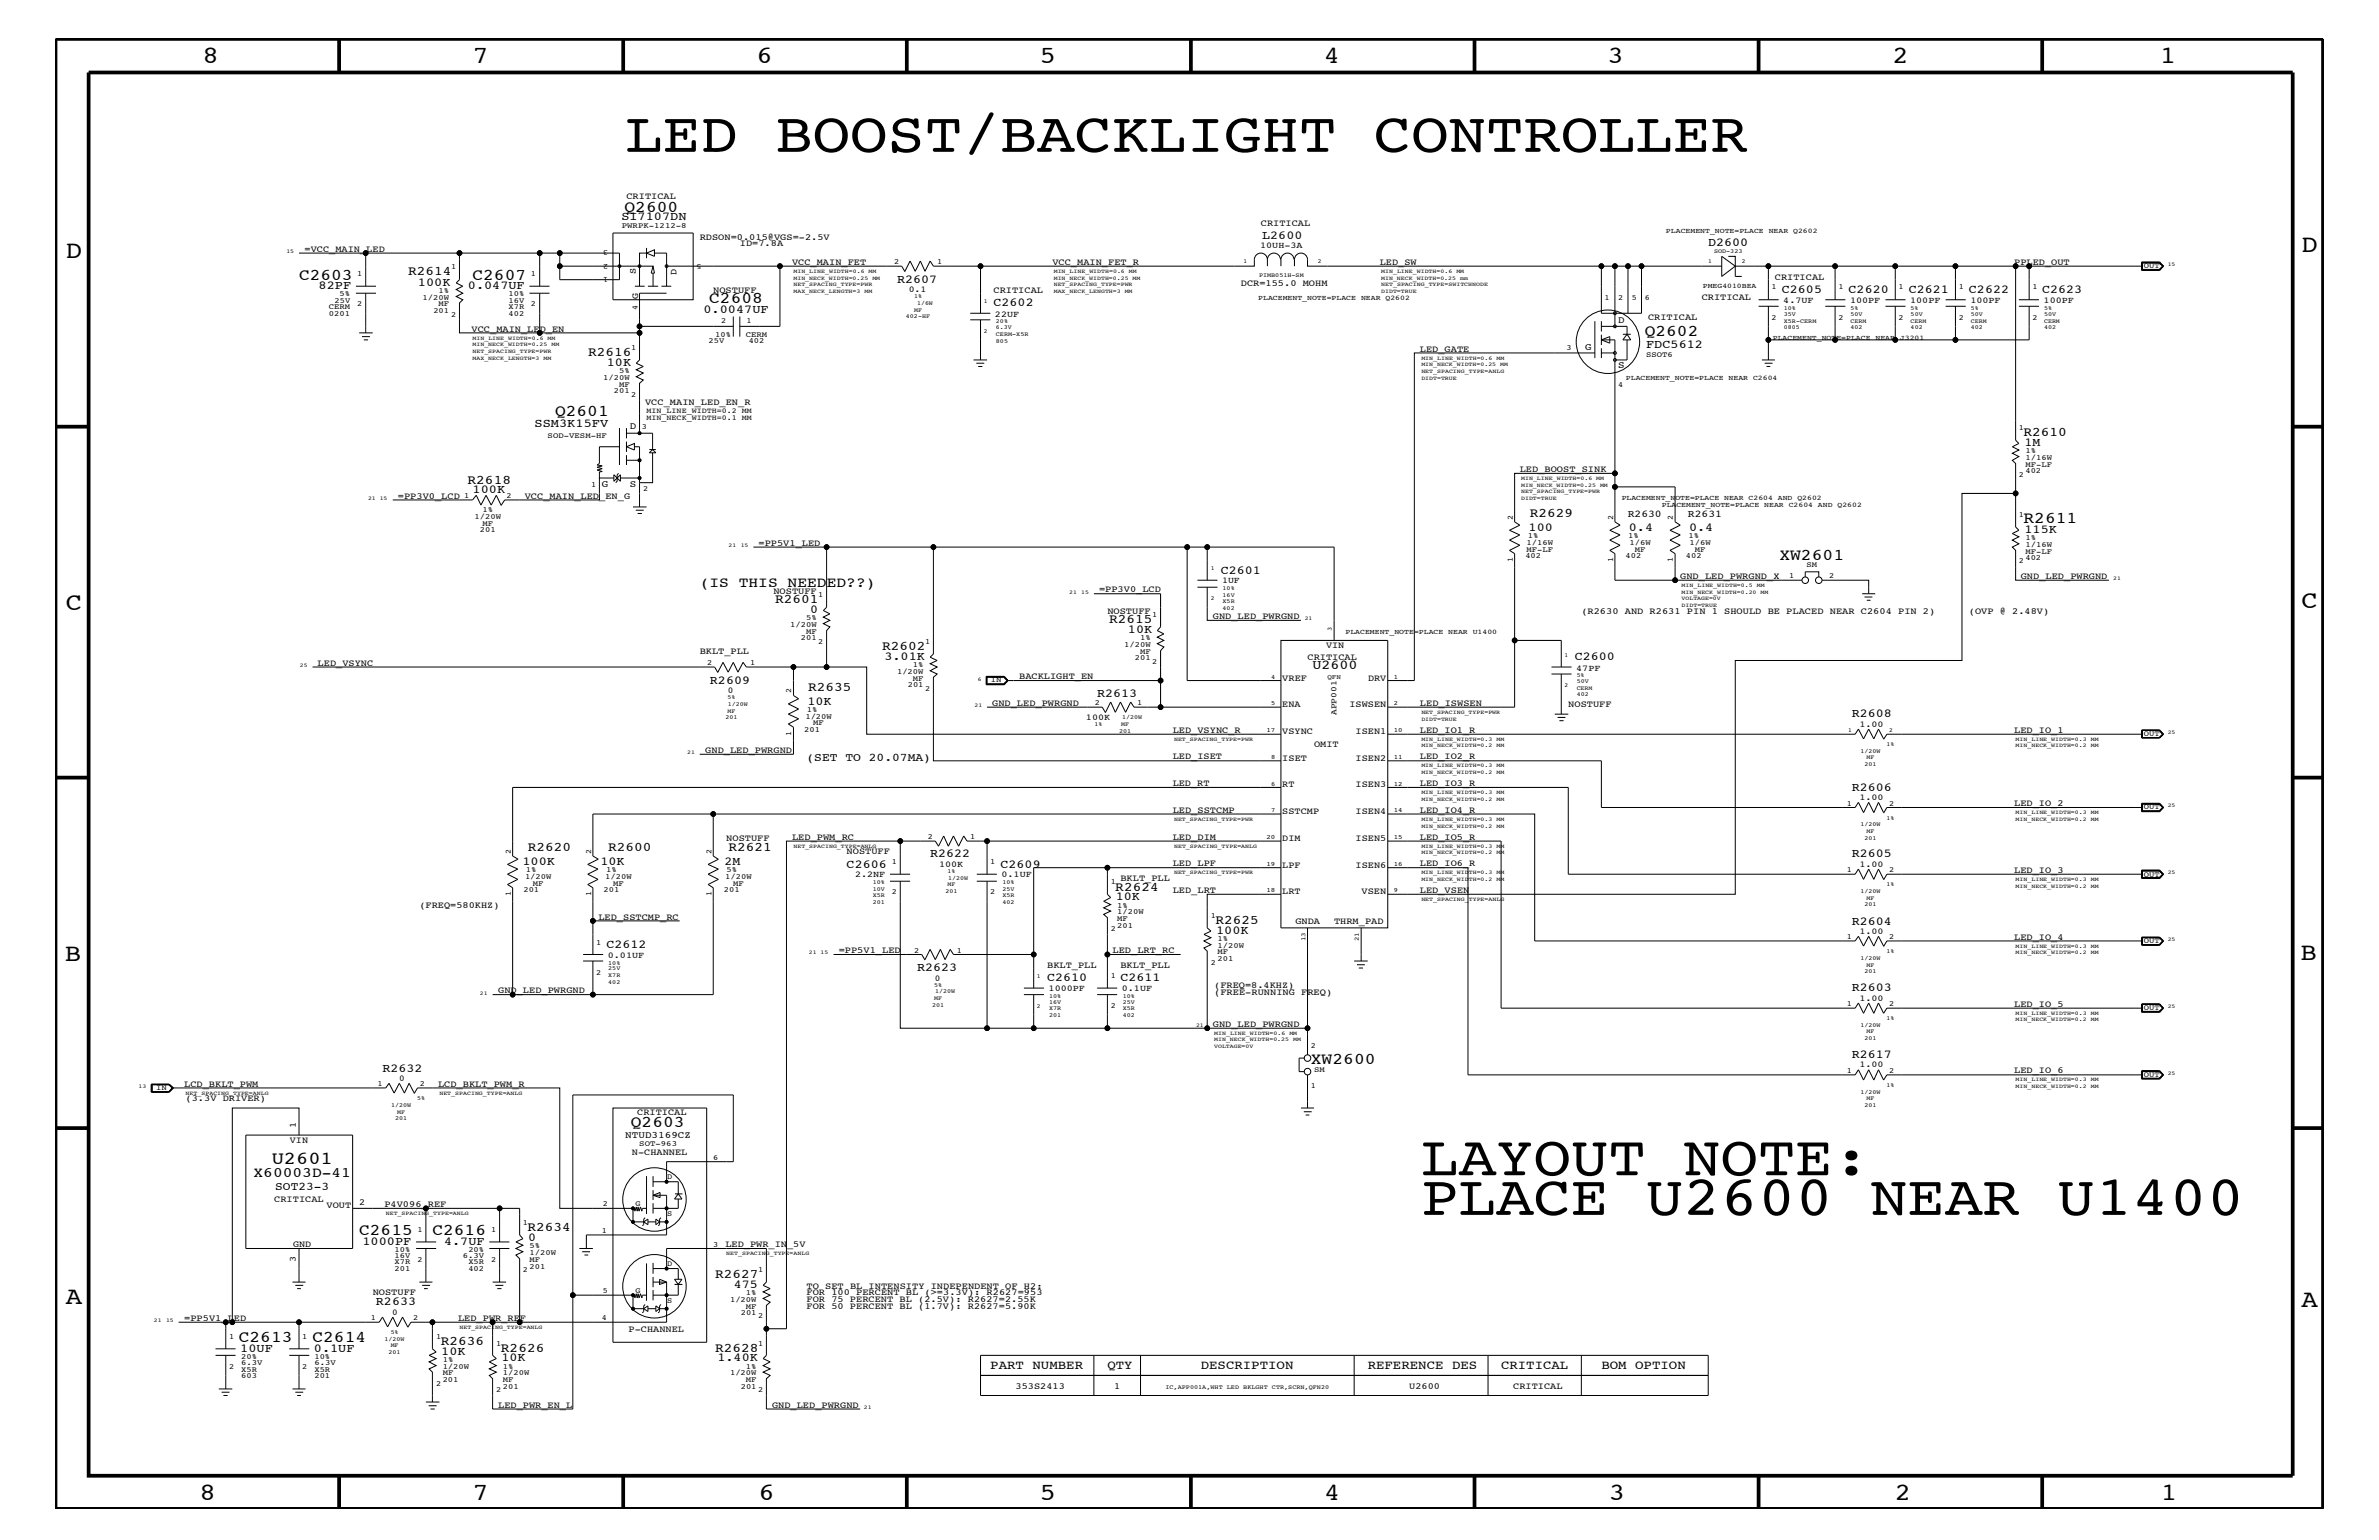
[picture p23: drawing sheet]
<svg xmlns="http://www.w3.org/2000/svg" width="432mm" height="279mm" viewBox="0 0 432 279" stroke-linecap="round" stroke-linejoin="round" font-family="sans-serif">
<defs><g id="words">
<g font-size="10.2">
<text x="113.5" y="27.5">LED BOOST/BACKLIGHT CONTROLLER</text>
<text x="258" y="213.2">LAYOUT NOTE:</text>
<text x="258" y="220.4">PLACE U2600 NEAR U1400</text>
</g>
<g font-size="4.5">
<text x="36.7" y="11.5">8</text>
<text x="85.8" y="11.5">7</text>
<text x="137.3" y="11.5">6</text>
<text x="188.7" y="11.5">5</text>
<text x="240.3" y="11.5">4</text>
<text x="291.8" y="11.5">3</text>
<text x="343.5" y="11.5">2</text>
<text x="392" y="11.5">1</text>
<text x="11.9" y="46.8">D</text>
<text x="417.7" y="45.7">D</text>
<text x="11.9" y="110.6">C</text>
<text x="417.7" y="110.3">C</text>
<text x="11.8" y="174.3">B</text>
<text x="417.6" y="174.2">B</text>
<text x="11.9" y="236.7">A</text>
<text x="417.7" y="237.1">A</text>
<text x="36.2" y="272.1">8</text>
<text x="85.8" y="272.1">7</text>
<text x="137.7" y="272.1">6</text>
<text x="188.7" y="272.1">5</text>
<text x="240.4" y="272.1">4</text>
<text x="292" y="272.1">3</text>
<text x="343.9" y="272.1">2</text>
<text x="392.2" y="272.1">1</text>
</g>
<text font-size="3.3" x="49.3" y="211.1">U2601</text>
<g font-size="3">
<text x="113.4" y="38.5">Q2600</text>
<text x="54.3" y="50.7">C2603</text>
<text x="85.8" y="50.7">C2607</text>
<text x="128.7" y="55">C2608</text>
<text x="298.5" y="60.9">Q2602</text>
<text x="100.8" y="75.6">Q2601</text>
<text x="367.3" y="94.9">R2611</text>
<text x="323" y="101.5">XW2601</text>
<text x="237.9" y="193.1">XW2600</text>
<text x="114.5" y="204.4">Q2603</text>
<text x="65.2" y="224.1">C2615</text>
<text x="78.5" y="224.1">C2616</text>
<text x="43.3" y="243.5">C2613</text>
<text x="56.7" y="243.5">C2614</text>
</g>
<g font-size="2.6">
<text x="127" y="106.5">(IS THIS NEEDED??)</text>
<text x="46" y="213.5">X60003D-41</text>
</g>
<text font-size="2.5" x="238.2" y="121.4">U2600</text>
<g font-size="2.4">
<text x="74.1" y="50">R2614</text>
<text x="106.8" y="64.5">R2616</text>
<text x="367.3" y="79.1">R2610</text>
<text x="84.9" y="87.7">R2618</text>
<text x="277.7" y="93.8">R2629</text>
<text x="140.7" y="109.4">R2601</text>
<text x="201.3" y="113.1">R2615</text>
<text x="160.1" y="117.9">R2602</text>
<text x="146.7" y="125.3">R2635</text>
<text x="95.8" y="154.4">R2620</text>
<text x="110.4" y="154.4">R2600</text>
<text x="132.2" y="154.4">R2621</text>
<text x="202.4" y="161.6">R2624</text>
<text x="220.6" y="167.6">R2625</text>
<text x="95.8" y="223.4">R2634</text>
<text x="129.8" y="231.8">R2627</text>
<text x="80" y="244">R2636</text>
<text x="90.9" y="245.2">R2626</text>
<text x="129.8" y="245.2">R2628</text>
</g>
<g font-size="2.3">
<text x="179.7" y="248.4">PART NUMBER</text>
<text x="201" y="248.4">QTY</text>
<text x="217.9" y="248.4">DESCRIPTION</text>
<text x="248.2" y="248.4">REFERENCE DES</text>
<text x="272.5" y="248.4">CRITICAL</text>
<text x="290.7" y="248.4">BOM OPTION</text>
</g>
<g font-size="2.2">
<text x="112.8" y="40">SI7107DN</text>
<text x="229.1" y="43.4">L2600</text>
<text x="310.1" y="44.6">D2600</text>
<text x="57.8" y="52.5">82PF</text>
<text x="75.9" y="51.8">100K</text>
<text x="84.9" y="52.5">0.047UF</text>
<text x="162.8" y="51.3">R2607</text>
<text x="323.4" y="53.2">C2605</text>
<text x="335.5" y="53.2">C2620</text>
<text x="346.5" y="53.2">C2621</text>
<text x="357.4" y="53.2">C2622</text>
<text x="370.7" y="53.2">C2623</text>
<text x="127.7" y="56.8">0.0047UF</text>
<text x="180.3" y="55.6">C2602</text>
<text x="298.8" y="63.1">FDC5612</text>
<text x="110.2" y="66.4">10K</text>
<text x="97" y="77.5">SSM3K15FV</text>
<text x="367.5" y="80.9">1M</text>
<text x="85.8" y="89.4">100K</text>
<text x="277.5" y="96.3">100</text>
<text x="295.7" y="96.3">0.4</text>
<text x="306.6" y="96.3">0.4</text>
<text x="367.5" y="96.7">115K</text>
<text x="221.6" y="104.1">C2601</text>
<text x="147.1" y="111.2">0</text>
<text x="160.5" y="119.7">3.01K</text>
<text x="204.7" y="114.8">10K</text>
<text x="285.8" y="119.8">C2600</text>
<text x="128.9" y="124.1">R2609</text>
<text x="146.6" y="127.9">10K</text>
<text x="199.1" y="126.5">R2613</text>
<text x="336.1" y="130.2">R2608</text>
<text x="336.1" y="143.5">R2606</text>
<text x="168.8" y="155.6">R2622</text>
<text x="336.1" y="155.6">R2605</text>
<text x="94.8" y="156.9">100K</text>
<text x="109" y="156.9">10K</text>
<text x="131.5" y="156.9">2M</text>
<text x="153.7" y="157.4">C2606</text>
<text x="181.6" y="157.4">C2609</text>
<text x="202.5" y="163.4">10K</text>
<text x="336.1" y="167.8">R2604</text>
<text x="110.1" y="172">C2612</text>
<text x="220.7" y="169.4">100K</text>
<text x="166.5" y="176.2">R2623</text>
<text x="190.1" y="178">C2610</text>
<text x="203.4" y="178">C2611</text>
<text x="336.1" y="179.9">R2603</text>
<text x="336.1" y="192">R2617</text>
<text x="69.4" y="194.4">R2632</text>
<text x="65.8" y="225.9">1000PF</text>
<text x="80.6" y="225.9">4.7UF</text>
<text x="95.8" y="225.2">0</text>
<text x="133.2" y="233.7">475</text>
<text x="68.2" y="236.8">R2633</text>
<text x="43.6" y="245.3">10UF</text>
<text x="57" y="245.3">0.1UF</text>
<text x="80.1" y="245.8">10K</text>
<text x="91" y="247">10K</text>
<text x="130.2" y="247">1.40K</text>
</g>
<g font-size="2.1">
<text x="146.4" y="138">(SET TO 20.07MA)</text>
<text x="50" y="215.9">SOT23-3</text>
</g>
<g font-size="1.9">
<text x="295.4" y="93.8">R2630</text>
<text x="306.4" y="93.8">R2631</text>
</g>
<g font-size="1.8">
<text x="293.7" y="58.6">D</text>
<text x="287.7" y="63.4">G</text>
<text x="293.7" y="66.7">S</text>
<text x="114.3" y="77.9">D</text>
<text x="109.2" y="88.4">G</text>
<text x="114.3" y="88.4">S</text>
<text x="113.5" y="206.4">NTUD3169CZ</text>
</g>
<g font-size="1.7">
<text x="113.7" y="36.2">CRITICAL</text>
<text x="228.9" y="41">CRITICAL</text>
<text x="55.3" y="45.7">=VCC_MAIN_LED</text>
<text x="127" y="43.5">RDSON=0.015@VGS=-2.5V</text>
<text x="134.3" y="44.6">ID=7.8A</text>
<text x="115.4" y="49.6" transform="rotate(-90 115.4 49.6)">S</text>
<text x="122.8" y="49.8" transform="rotate(-90 122.8 49.8)">D</text>
<text x="129.5" y="53.2">NOSTUFF</text>
<text x="143.8" y="48">VCC_MAIN_FET</text>
<text x="180.3" y="53.2">CRITICAL</text>
<text x="191" y="48">VCC_MAIN_FET_R</text>
<text x="225.2" y="51.9">DCR=155.0 MOHM</text>
<text x="250.4" y="48">LED_SW</text>
<text x="322.2" y="50.7">CRITICAL</text>
<text x="365.6" y="48">PPLED_OUT</text>
<text x="115.8" y="54.3" transform="rotate(-90 115.8 54.3)">G</text>
<text x="299.1" y="58">CRITICAL</text>
<text x="308.9" y="54.4">CRITICAL</text>
<text x="85.6" y="60.2">VCC_MAIN_LED_EN</text>
<text x="257.7" y="63.9">LED_GATE</text>
<text x="117.1" y="73.5">VCC_MAIN_LED_EN_R</text>
<text x="275.8" y="85.6">LED_BOOST_SINK</text>
<text x="72.2" y="90.5">=PP3V0_LCD</text>
<text x="95.2" y="90.5">VCC_MAIN_LED_EN_G</text>
<text x="137.7" y="99">=PP5V1_LED</text>
<text x="140.4" y="107.7">NOSTUFF</text>
<text x="199.5" y="107.5">=PP3V0_LCD</text>
<text x="305" y="105">GND_LED_PWRGND_X</text>
<text x="366.8" y="105">GND_LED_PWRGND</text>
<text x="201" y="111.4">NOSTUFF</text>
<text x="220.1" y="112.3">GND_LED_PWRGND</text>
<text x="287" y="111.4">(R2630 AND R2631 PIN 1 SHOULD BE PLACED NEAR C2604 PIN 2)</text>
<text x="357.4" y="111.4">(OVP @ 2.48V)</text>
<text x="127" y="118.6">BKLT_PLL</text>
<text x="237.3" y="119.8">CRITICAL</text>
<text x="240.7" y="117.6">VIN</text>
<text x="57.7" y="120.8">LED_VSYNC</text>
<text x="185" y="123.2">BACKLIGHT_EN</text>
<text x="232.7" y="123.5">VREF</text>
<text x="248.3" y="123.5">DRV</text>
<text x="180.1" y="128">GND_LED_PWRGND</text>
<text x="232.7" y="128.3">ENA</text>
<text x="244.9" y="128.3">ISWSEN</text>
<text x="257.7" y="128">LED_ISWSEN</text>
<text x="284.6" y="128.3">NOSTUFF</text>
<text x="128" y="136.6">GND_LED_PWRGND</text>
<text x="212.9" y="137.8">LED_ISET</text>
<text x="212.9" y="133">LED_VSYNC_R</text>
<text x="232.7" y="133.2">VSYNC</text>
<text x="238.5" y="135.6">OMIT</text>
<text x="246" y="133.2">ISEN1</text>
<text x="257.7" y="133">LED_IO1_R</text>
<text x="257.7" y="137.8">LED_IO2_R</text>
<text x="365.6" y="133">LED_IO_1</text>
<text x="212.9" y="142.6">LED_RT</text>
<text x="232.7" y="138">ISET</text>
<text x="232.7" y="142.9">RT</text>
<text x="246" y="142.9">ISEN3</text>
<text x="246" y="138">ISEN2</text>
<text x="257.7" y="142.6">LED_IO3_R</text>
<text x="212.9" y="147.5">LED_SSTCMP</text>
<text x="232.7" y="147.7">SSTCMP</text>
<text x="246" y="147.7">ISEN4</text>
<text x="257.7" y="147.5">LED_IO4_R</text>
<text x="365.6" y="146.2">LED_IO_2</text>
<text x="131.8" y="152.6">NOSTUFF</text>
<text x="143.8" y="152.3">LED_PWM_RC</text>
<text x="153.7" y="155">NOSTUFF</text>
<text x="212.9" y="152.3">LED_DIM</text>
<text x="232.7" y="152.6">DIM</text>
<text x="246" y="152.6">ISEN5</text>
<text x="257.7" y="152.3">LED_IO5_R</text>
<text x="203.4" y="159.9">BKLT_PLL</text>
<text x="212.9" y="157.2">LED_LPF</text>
<text x="212.9" y="162">LED_LRT</text>
<text x="232.7" y="157.4">LPF</text>
<text x="246" y="157.4">ISEN6</text>
<text x="257.7" y="162">LED_VSEN</text>
<text x="257.7" y="157.2">LED_IO6_R</text>
<text x="365.6" y="158.4">LED_IO_3</text>
<text x="76.1" y="164.7">(FREQ=580KHZ)</text>
<text x="108.6" y="166.9">LED_SSTCMP_RC</text>
<text x="232.7" y="162.2">LRT</text>
<text x="235.1" y="167.6">GNDA</text>
<text x="242.1" y="167.6">THRM_PAD</text>
<text x="247.1" y="162.2">VSEN</text>
<text x="152.2" y="172.9">=PP5V1_LED</text>
<text x="201.9" y="172.9">LED_LRT_RC</text>
<text x="365.6" y="170.5">LED_IO_4</text>
<text x="190.1" y="175.6">BKLT_PLL</text>
<text x="203.4" y="175.6">BKLT_PLL</text>
<text x="220.4" y="179.3">(FREQ=8.4KHZ)</text>
<text x="90.4" y="180.2">GND_LED_PWRGND</text>
<text x="220.4" y="180.5">(FREE-RUNNING FREQ)</text>
<text x="365.6" y="182.7">LED_IO_5</text>
<text x="220.1" y="186.3">GND_LED_PWRGND</text>
<text x="33.4" y="197.2">LCD_BKLT_PWM</text>
<text x="79.5" y="197.2">LCD_BKLT_PWM_R</text>
<text x="365.6" y="194.8">LED_IO_6</text>
<text x="33.7" y="199.8">(3.3V DRIVER)</text>
<text x="115.7" y="202.3">CRITICAL</text>
<text x="52.6" y="207.4">VIN</text>
<text x="53.7" y="204.7" transform="rotate(-90 53.7 204.7)">1</text>
<text x="114.7" y="209.6">N-CHANNEL</text>
<text x="49.8" y="218">CRITICAL</text>
<text x="59.3" y="219.2">VOUT</text>
<text x="65.2" y="218.6">2</text>
<text x="69.8" y="219">P4V096_REF</text>
<text x="53.2" y="226.3">GND</text>
<text x="131.7" y="226.3">LED_PWR_IN_5V</text>
<text x="53.7" y="229" transform="rotate(-90 53.7 229)">3</text>
<text x="146.4" y="233.8">TO SET BL INTENSITY INDEPENDENT OF H2:</text>
<text x="33.4" y="239.6">=PP5V1_LED</text>
<text x="67.6" y="235">NOSTUFF</text>
<text x="83.1" y="239.6">LED_PWR_REF</text>
<text x="146.4" y="235">FOR 100 PERCENT BL (&gt;=3.3V): R2627=953</text>
<text x="146.4" y="236.2">FOR 75 PERCENT BL (2.5V): R2627=2.55K</text>
<text x="146.4" y="237.4">FOR 50 PERCENT BL (1.7V): R2627=5.90K</text>
<text x="114.1" y="241.7">P-CHANNEL</text>
<text x="184.3" y="252">353S2413</text>
<text x="202.2" y="252">1</text>
<text x="255.8" y="252">U2600</text>
<text x="274.7" y="252">CRITICAL</text>
<text x="90.4" y="255.4">LED_PWR_EN_L</text>
<text x="140.1" y="255.4">GND_LED_PWRGND</text>
</g>
<g font-size="1.6">
<text x="228.7" y="45.1">10UH-3A</text>
<text x="164.9" y="53">0.1</text>
<text x="180.6" y="57.4">22UF</text>
<text x="323.7" y="55">4.7UF</text>
<text x="335.8" y="55">100PF</text>
<text x="346.7" y="55">100PF</text>
<text x="357.6" y="55">100PF</text>
<text x="370.9" y="55">100PF</text>
<text x="221.8" y="105.9">1UF</text>
<text x="132.1" y="125.8">0</text>
<text x="286.1" y="121.7">47PF</text>
<text x="197.1" y="130.7">100K</text>
<text x="337.5" y="131.9">1.00</text>
<text x="337.5" y="145.1">1.00</text>
<text x="155.2" y="159.2">2.2NF</text>
<text x="170.4" y="157.3">100K</text>
<text x="181.8" y="159.2">0.1UF</text>
<text x="337.5" y="157.3">1.00</text>
<text x="110.3" y="173.8">0.01UF</text>
<text x="337.5" y="169.4">1.00</text>
<text x="169.7" y="177.9">0</text>
<text x="190.3" y="179.9">1000PF</text>
<text x="203.6" y="179.9">0.1UF</text>
<text x="337.5" y="181.6">1.00</text>
<text x="72.5" y="196.1">0</text>
<text x="337.5" y="193.7">1.00</text>
<text x="71.2" y="238.5">0</text>
</g>
<text font-size="1.5" x="242.6" y="129.7" transform="rotate(-90 242.6 129.7)">APP001</text>
<g font-size="1.4">
<text x="112.9" y="41.4">PWRPK-1212-8</text>
<text x="110.4" y="47.9" transform="rotate(-180 110.4 47.9)">2</text>
<text x="110.4" y="45.4" transform="rotate(-180 110.4 45.4)">3</text>
<text x="127.3" y="47.9" transform="rotate(-180 127.3 47.9)">5</text>
<text x="162.3" y="47.9">2</text>
<text x="170.1" y="47.9">1</text>
<text x="61.6" y="53.8">5%</text>
<text x="64.9" y="50.2">1</text>
<text x="79.6" y="53.2">1%</text>
<text x="81.9" y="48.9">1</text>
<text x="92.3" y="53.8">10%</text>
<text x="96.4" y="50.2">1</text>
<text x="110.4" y="50.2" transform="rotate(-180 110.4 50.2)">1</text>
<text x="321.6" y="52.5">1</text>
<text x="333.7" y="52.5">1</text>
<text x="344.6" y="52.5">1</text>
<text x="355.5" y="52.5">1</text>
<text x="368.9" y="52.5">1</text>
<text x="389.1" y="48.7">OUT</text>
<text x="59.7" y="57.3">0201</text>
<text x="59.7" y="56.1">CERM</text>
<text x="60.7" y="54.9">25V</text>
<text x="64.9" y="55.6">2</text>
<text x="76.7" y="54.4">1/20W</text>
<text x="78.7" y="56.8">201</text>
<text x="79.6" y="55.6">MF</text>
<text x="81.9" y="57.4">2</text>
<text x="92.3" y="54.9">16V</text>
<text x="92.3" y="56.1">X7R</text>
<text x="92.3" y="57.3">402</text>
<text x="96.4" y="55.6">2</text>
<text x="115.7" y="56.2" transform="rotate(-90 115.7 56.2)">4</text>
<text x="130.9" y="58.6">2</text>
<text x="135.5" y="58.6">1</text>
<text x="291.3" y="54.4">1</text>
<text x="293.7" y="54.4">2</text>
<text x="296.2" y="54.4">5</text>
<text x="298.5" y="54.4">6</text>
<text x="321.6" y="58">2</text>
<text x="333.7" y="58">2</text>
<text x="344.6" y="58">2</text>
<text x="355.5" y="58">2</text>
<text x="368.9" y="58">2</text>
<text x="114.6" y="63.4">1</text>
<text x="128.6" y="62.3">25V</text>
<text x="129.8" y="61.1">10%</text>
<text x="135.4" y="61.1">CERM</text>
<text x="135.9" y="62.3">402</text>
<text x="284.3" y="63.4">3</text>
<text x="298.8" y="64.8">SSOT6</text>
<text x="109.5" y="68.9">1/20W</text>
<text x="111.4" y="71.3">201</text>
<text x="112.4" y="70.1">MF</text>
<text x="112.4" y="67.7">5%</text>
<text x="114.6" y="72">2</text>
<text x="293.7" y="70.1">4</text>
<text x="116.5" y="77.8">3</text>
<text x="117.3" y="76.2">MIN_NECK_WIDTH=0.1 MM</text>
<text x="117.3" y="75">MIN_LINE_WIDTH=0.2 MM</text>
<text x="99.4" y="79.4">SOD-VESM-HF</text>
<text x="366.4" y="78">1</text>
<text x="367.6" y="82.2">1%</text>
<text x="367.6" y="83.5">1/16W</text>
<text x="107.3" y="88.3">1</text>
<text x="116.8" y="89">2</text>
<text x="366.4" y="86.5">2</text>
<text x="367.6" y="84.7">MF-LF</text>
<text x="367.6" y="85.9">402</text>
<text x="84.2" y="90.4">1</text>
<text x="86.1" y="94.2">1/20W</text>
<text x="87.6" y="95.4">MF</text>
<text x="87.6" y="92.9">1%</text>
<text x="91.9" y="90.4">2</text>
<text x="274.6" y="94.3" transform="rotate(-90 274.6 94.3)">2</text>
<text x="292.8" y="94.3" transform="rotate(-90 292.8 94.3)">2</text>
<text x="303.6" y="94.3" transform="rotate(-90 303.6 94.3)">2</text>
<text x="366.4" y="93.8">1</text>
<text x="87.1" y="96.5">201</text>
<text x="274.6" y="102" transform="rotate(-90 274.6 102)">1</text>
<text x="276.9" y="101.3">402</text>
<text x="277.1" y="100.1">MF-LF</text>
<text x="277.1" y="98.8">1/16W</text>
<text x="277.3" y="97.6">1%</text>
<text x="292.8" y="102" transform="rotate(-90 292.8 102)">1</text>
<text x="295.1" y="101.3">402</text>
<text x="295.5" y="97.6">1%</text>
<text x="295.7" y="98.8">1/6W</text>
<text x="296.7" y="100.1">MF</text>
<text x="303.6" y="102" transform="rotate(-90 303.6 102)">1</text>
<text x="306" y="101.3">402</text>
<text x="306.5" y="97.6">1%</text>
<text x="306.7" y="98.8">1/6W</text>
<text x="307.6" y="100.1">MF</text>
<text x="367.6" y="100.4">MF-LF</text>
<text x="367.6" y="99.3">1/16W</text>
<text x="367.6" y="98">1%</text>
<text x="367.6" y="101.6">402</text>
<text x="324.7" y="104.9">1</text>
<text x="327.9" y="102.9">SM</text>
<text x="332" y="104.9">2</text>
<text x="366.4" y="102.2">2</text>
<text x="143.4" y="113.7">1/20W</text>
<text x="146.3" y="112.5">5%</text>
<text x="148.5" y="108.3">1</text>
<text x="209.1" y="112">1</text>
<text x="145.4" y="116.2">201</text>
<text x="146.3" y="115">MF</text>
<text x="148.5" y="116.8">2</text>
<text x="167.9" y="116.8">1</text>
<text x="204" y="117.4">1/20W</text>
<text x="206" y="119.8">201</text>
<text x="206.9" y="118.6">MF</text>
<text x="206.9" y="116.2">1%</text>
<text x="128.4" y="120.7">2</text>
<text x="136.1" y="120.7">1</text>
<text x="143.6" y="125.8" transform="rotate(-90 143.6 125.8)">2</text>
<text x="162.8" y="122.3">1/20W</text>
<text x="164.8" y="124.7">201</text>
<text x="165.7" y="121">1%</text>
<text x="165.7" y="123.5">MF</text>
<text x="167.9" y="125.3">2</text>
<text x="179.8" y="123.8">IN</text>
<text x="209.1" y="120.4">2</text>
<text x="146.2" y="130.4">1/20W</text>
<text x="146.4" y="129.1">1%</text>
<text x="147.6" y="131.6">MF</text>
<text x="198.7" y="128">2</text>
<text x="206.4" y="128">1</text>
<text x="143.6" y="133.5" transform="rotate(-90 143.6 133.5)">1</text>
<text x="146" y="132.8">201</text>
<text x="389.1" y="133.5">OUT</text>
<text x="335.2" y="146.2">1</text>
<text x="342.9" y="146.2">2</text>
<text x="389.1" y="146.8">OUT</text>
<text x="92.7" y="154.9" transform="rotate(-90 92.7 154.9)">2</text>
<text x="107.3" y="154.9" transform="rotate(-90 107.3 154.9)">2</text>
<text x="129.1" y="154.9" transform="rotate(-90 129.1 154.9)">2</text>
<text x="168.4" y="152.2">2</text>
<text x="176.1" y="152.2">1</text>
<text x="95" y="161.9">201</text>
<text x="95.3" y="159.5">1/20W</text>
<text x="95.5" y="158.3">1%</text>
<text x="96.7" y="160.7">MF</text>
<text x="109.6" y="161.9">201</text>
<text x="109.9" y="159.5">1/20W</text>
<text x="110" y="158.3">1%</text>
<text x="111.3" y="160.7">MF</text>
<text x="131.4" y="161.9">201</text>
<text x="131.6" y="159.5">1/20W</text>
<text x="131.9" y="158.3">5%</text>
<text x="133.1" y="160.7">MF</text>
<text x="161.9" y="156.8">1</text>
<text x="179.7" y="156.8">1</text>
<text x="201.6" y="160.5">1</text>
<text x="335.2" y="158.3">1</text>
<text x="342.9" y="158.3">2</text>
<text x="389.1" y="159">OUT</text>
<text x="92.7" y="162.6" transform="rotate(-90 92.7 162.6)">1</text>
<text x="107.3" y="162.6" transform="rotate(-90 107.3 162.6)">1</text>
<text x="129.1" y="162.6" transform="rotate(-90 129.1 162.6)">1</text>
<text x="161.9" y="162.2">2</text>
<text x="179.7" y="162.2">2</text>
<text x="202.8" y="165.9">1/20W</text>
<text x="202.8" y="167.1">MF</text>
<text x="202.8" y="164.7">1%</text>
<text x="219.8" y="166.5">1</text>
<text x="108.2" y="171.4">1</text>
<text x="165.9" y="172.8">2</text>
<text x="173.7" y="172.8">1</text>
<text x="201.6" y="168.9">2</text>
<text x="202.8" y="168.3">201</text>
<text x="221" y="172">1/20W</text>
<text x="221" y="173.2">MF</text>
<text x="221" y="170.7">1%</text>
<text x="335.2" y="170.4">1</text>
<text x="342.9" y="170.4">2</text>
<text x="389.1" y="171.1">OUT</text>
<text x="108.2" y="176.8">2</text>
<text x="201.6" y="177.4">1</text>
<text x="219.8" y="175">2</text>
<text x="221" y="174.4">201</text>
<text x="201.6" y="182.9">2</text>
<text x="335.2" y="182.5">1</text>
<text x="342.9" y="182.5">2</text>
<text x="389.1" y="183.2">OUT</text>
<text x="237.9" y="190.2">2</text>
<text x="28.4" y="197.8">IN</text>
<text x="68.5" y="197">1</text>
<text x="76.2" y="197">2</text>
<text x="237.9" y="197.4">1</text>
<text x="238.5" y="194.4">SM</text>
<text x="335.2" y="194.7">1</text>
<text x="342.9" y="194.7">2</text>
<text x="389.1" y="195.4">OUT</text>
<text x="116" y="207.9">SOT-963</text>
<text x="121.1" y="213.9">D</text>
<text x="129.5" y="210.4">6</text>
<text x="109.4" y="218.9">2</text>
<text x="115.4" y="218.7">G</text>
<text x="121.1" y="220.7">S</text>
<text x="71.6" y="227.1">10%</text>
<text x="75.8" y="223.5">1</text>
<text x="85" y="227.1">20%</text>
<text x="89.2" y="223.5">1</text>
<text x="94.9" y="222.3">1</text>
<text x="96.1" y="227.7">1/20W</text>
<text x="96.1" y="226.5">5%</text>
<text x="109.2" y="223.7">1</text>
<text x="129.5" y="226.2">3</text>
<text x="71.6" y="230.7">201</text>
<text x="71.6" y="229.4">X7R</text>
<text x="71.6" y="228.2">16V</text>
<text x="75.8" y="229">2</text>
<text x="84" y="228.2">6.3V</text>
<text x="85" y="229.4">X5R</text>
<text x="85" y="230.7">402</text>
<text x="89.2" y="229">2</text>
<text x="94.9" y="230.7">2</text>
<text x="96.1" y="230.2">201</text>
<text x="96.1" y="229">MF</text>
<text x="121.1" y="229.6">D</text>
<text x="137.6" y="230.7">1</text>
<text x="67.3" y="239.5">1</text>
<text x="75" y="239.5">2</text>
<text x="109.2" y="239.5">4</text>
<text x="109.4" y="234.6">5</text>
<text x="115.4" y="234.6">G</text>
<text x="121.1" y="236.4">S</text>
<text x="132.5" y="236.2">1/20W</text>
<text x="134.5" y="238.6">201</text>
<text x="135.4" y="237.4">MF</text>
<text x="135.4" y="235">1%</text>
<text x="137.6" y="239.2">2</text>
<text x="41.6" y="242.9">1</text>
<text x="54.9" y="242.9">1</text>
<text x="79.2" y="242.9">1</text>
<text x="90.1" y="244.1">1</text>
<text x="137.6" y="244.1">1</text>
<text x="41.6" y="248.4">2</text>
<text x="43.8" y="247.6">6.3V</text>
<text x="43.8" y="248.9">X5R</text>
<text x="43.8" y="246.5">20%</text>
<text x="43.8" y="250">603</text>
<text x="54.9" y="248.4">2</text>
<text x="57.1" y="250">201</text>
<text x="57.1" y="248.9">X5R</text>
<text x="57.1" y="246.5">10%</text>
<text x="57.1" y="247.6">6.3V</text>
<text x="79.2" y="251.4">2</text>
<text x="80.3" y="250.7">201</text>
<text x="80.3" y="247.1">1%</text>
<text x="80.3" y="249.5">MF</text>
<text x="80.3" y="248.4">1/20W</text>
<text x="91.3" y="248.4">1%</text>
<text x="91.3" y="250.7">MF</text>
<text x="91.3" y="252">201</text>
<text x="91.3" y="249.5">1/20W</text>
<text x="132.5" y="249.5">1/20W</text>
<text x="134.5" y="252">201</text>
<text x="135.4" y="250.7">MF</text>
<text x="135.4" y="248.4">1%</text>
<text x="90.1" y="252.6">2</text>
<text x="137.6" y="252.6">2</text>
</g>
<g font-size="1.3">
<text x="302.4" y="42.3">PLACEMENT_NOTE=PLACE NEAR Q2602</text>
<text x="309.1" y="52.3">PMEG4010BEA</text>
<text x="228.4" y="54.4">PLACEMENT_NOTE=PLACE NEAR Q2602</text>
<text x="321.8" y="61.7">PLACEMENT_NOTE=PLACE NEAR J3201</text>
<text x="295.1" y="68.9">PLACEMENT_NOTE=PLACE NEAR C2604</text>
<text x="294.3" y="90.7">PLACEMENT_NOTE=PLACE NEAR C2604 AND Q2602</text>
<text x="301.6" y="92">PLACEMENT_NOTE=PLACE NEAR C2604 AND Q2602</text>
<text x="244.2" y="115">PLACEMENT_NOTE=PLACE NEAR U1400</text>
</g>
<g font-size="1.2">
<text x="241.7" y="114.4" transform="rotate(-90 241.7 114.4)">3</text>
<text x="230.7" y="123.1">4</text>
<text x="240.9" y="123.2">QFN</text>
<text x="253" y="123.1">1</text>
<text x="230.7" y="128">5</text>
<text x="253" y="128">2</text>
<text x="229.9" y="132.8">17</text>
<text x="230.7" y="137.7">8</text>
<text x="253" y="132.8">10</text>
<text x="253" y="137.7">11</text>
<text x="230.7" y="142.5">6</text>
<text x="253" y="142.5">12</text>
<text x="230.7" y="147.3">7</text>
<text x="253" y="147.3">14</text>
<text x="229.9" y="152.2">20</text>
<text x="253" y="152.2">15</text>
<text x="229.9" y="157.1">19</text>
<text x="229.9" y="161.9">18</text>
<text x="253" y="157.1">16</text>
<text x="253" y="161.9">9</text>
<text x="237" y="170.8" transform="rotate(-90 237 170.8)">13</text>
<text x="246.6" y="170.8" transform="rotate(-90 246.6 170.8)">21</text>
</g>
<g font-size="1.1">
<text x="225.7" y="47.7">1</text>
<text x="239.2" y="47.7">2</text>
<text x="310" y="47.7">1</text>
<text x="311.1" y="45.9">SOD-323</text>
<text x="316.1" y="47.7">2</text>
<text x="228.5" y="50.2">PIMB051H-SM</text>
<text x="164.4" y="57.8">402-HF</text>
<text x="165.9" y="56.6">MF</text>
<text x="165.9" y="54.1">1%</text>
<text x="166.5" y="55.3">1/6W</text>
<text x="178.6" y="55">1</text>
<text x="180.8" y="59.7">6.3V</text>
<text x="180.8" y="58.6">20%</text>
<text x="323.8" y="59.7">0805</text>
<text x="323.8" y="57.3">35V</text>
<text x="323.8" y="56.2">10%</text>
<text x="323.8" y="58.5">X5R-CERM</text>
<text x="335.9" y="56.2">5%</text>
<text x="335.9" y="58.5">CERM</text>
<text x="335.9" y="57.3">50V</text>
<text x="335.9" y="59.7">402</text>
<text x="346.8" y="59.7">402</text>
<text x="346.8" y="57.3">50V</text>
<text x="346.8" y="58.5">CERM</text>
<text x="346.8" y="56.2">5%</text>
<text x="357.7" y="59.7">402</text>
<text x="357.7" y="57.3">50V</text>
<text x="357.7" y="58.5">CERM</text>
<text x="357.7" y="56.2">5%</text>
<text x="371" y="57.3">50V</text>
<text x="371" y="58.5">CERM</text>
<text x="371" y="56.2">5%</text>
<text x="371" y="59.7">402</text>
<text x="178.6" y="60.4">2</text>
<text x="180.8" y="62.2">805</text>
<text x="180.8" y="60.9">CERM-X5R</text>
<text x="219.8" y="103.5">1</text>
<text x="221.9" y="107.1">10%</text>
<text x="219.8" y="108.9">2</text>
<text x="221.9" y="110.6">402</text>
<text x="221.9" y="109.4">X5R</text>
<text x="221.9" y="108.2">16V</text>
<text x="284" y="119.2">1</text>
<text x="284" y="124.7">2</text>
<text x="286.2" y="122.9">5%</text>
<text x="286.2" y="125.2">CERM</text>
<text x="286.2" y="124">50V</text>
<text x="131.7" y="130.5">201</text>
<text x="132" y="126.9">5%</text>
<text x="132" y="129.3">MF</text>
<text x="132.1" y="128">1/20W</text>
<text x="198.7" y="131.7">1%</text>
<text x="203.5" y="131.7">MF</text>
<text x="203.7" y="130.5">1/20W</text>
<text x="286.2" y="126.4">402</text>
<text x="203.1" y="133">201</text>
<text x="335.4" y="132.8">1</text>
<text x="337.7" y="136.6">1/20W</text>
<text x="338.8" y="137.8">MF</text>
<text x="342.4" y="135.3">1%</text>
<text x="342.9" y="132.8">2</text>
<text x="338.4" y="139">201</text>
<text x="337.7" y="149.9">1/20W</text>
<text x="342.4" y="148.7">1%</text>
<text x="338.4" y="152.3">201</text>
<text x="338.8" y="151.1">MF</text>
<text x="158.4" y="161.6">10V</text>
<text x="158.4" y="160.5">10%</text>
<text x="171.6" y="162">201</text>
<text x="172" y="158.4">1%</text>
<text x="172" y="160.8">MF</text>
<text x="172.1" y="159.6">1/20W</text>
<text x="181.9" y="160.5">10%</text>
<text x="181.9" y="161.6">25V</text>
<text x="337.7" y="162">1/20W</text>
<text x="342.4" y="160.8">1%</text>
<text x="158.4" y="162.8">X5R</text>
<text x="158.4" y="163.9">201</text>
<text x="181.9" y="163.9">402</text>
<text x="181.9" y="162.8">X5R</text>
<text x="338.4" y="164.5">201</text>
<text x="338.8" y="163.3">MF</text>
<text x="342.4" y="172.9">1%</text>
<text x="110.4" y="178.5">402</text>
<text x="110.4" y="175">10%</text>
<text x="110.4" y="177.3">X7R</text>
<text x="110.4" y="176.1">25V</text>
<text x="169.5" y="179">5%</text>
<text x="188.2" y="177.4">1</text>
<text x="337.7" y="174.2">1/20W</text>
<text x="338.4" y="176.6">201</text>
<text x="338.8" y="175.4">MF</text>
<text x="169.2" y="182.7">201</text>
<text x="169.5" y="181.4">MF</text>
<text x="169.7" y="180.2">1/20W</text>
<text x="188.2" y="182.9">2</text>
<text x="190.4" y="181">10%</text>
<text x="190.4" y="183.3">X7R</text>
<text x="190.4" y="182.1">16V</text>
<text x="190.4" y="184.6">201</text>
<text x="203.8" y="182.1">25V</text>
<text x="203.8" y="183.3">X5R</text>
<text x="203.8" y="181">10%</text>
<text x="203.8" y="184.6">402</text>
<text x="342.4" y="185">1%</text>
<text x="337.7" y="186.3">1/20W</text>
<text x="338.4" y="188.7">201</text>
<text x="338.8" y="187.5">MF</text>
<text x="342.4" y="197.2">1%</text>
<text x="71" y="200.9">1/20W</text>
<text x="71.7" y="203.2">201</text>
<text x="72.1" y="202">MF</text>
<text x="75.7" y="199.6">5%</text>
<text x="337.7" y="198.4">1/20W</text>
<text x="338.4" y="200.9">201</text>
<text x="338.8" y="199.6">MF</text>
<text x="69.8" y="243.3">1/20W</text>
<text x="70.5" y="245.6">201</text>
<text x="70.9" y="244.5">MF</text>
<text x="70.9" y="242">5%</text>
<text x="211.5" y="252">IC,APP001A,WHT LED BKLGHT CTR,SCRN,QFN20</text>
</g>
<g font-size="1">
<text x="52" y="45.9">15</text>
<text x="144" y="53.2">MAX_NECK_LENGTH=3</text>
<text x="144" y="51.9">NET_SPACING_TYPE=PWR</text>
<text x="144" y="49.6">MIN_LINE_WIDTH=0.6</text>
<text x="144" y="50.7">MIN_NECK_WIDTH=0.25</text>
<text x="156.9" y="53.2">MM</text>
<text x="157.7" y="49.6">MM</text>
<text x="158.3" y="50.7">MM</text>
<text x="191.3" y="49.6">MIN_LINE_WIDTH=0.6</text>
<text x="191.3" y="53.2">MAX_NECK_LENGTH=3</text>
<text x="191.3" y="51.9">NET_SPACING_TYPE=PWR</text>
<text x="191.3" y="50.7">MIN_NECK_WIDTH=0.25</text>
<text x="204.1" y="53.2">MM</text>
<text x="204.9" y="49.6">MM</text>
<text x="205.6" y="50.7">MM</text>
<text x="250.7" y="49.6">MIN_LINE_WIDTH=0.6</text>
<text x="250.7" y="53.2">DIDT=TRUE</text>
<text x="250.7" y="50.7">MIN_NECK_WIDTH=0.25</text>
<text x="250.7" y="51.9">NET_SPACING_TYPE=SWITCHNODE</text>
<text x="264.3" y="49.6">MM</text>
<text x="265" y="50.7">mm</text>
<text x="393.4" y="48.3">15</text>
<text x="85.8" y="61.7">MIN_LINE_WIDTH=0.6</text>
<text x="85.8" y="65.3">MAX_NECK_LENGTH=3</text>
<text x="85.8" y="64">NET_SPACING_TYPE=PWR</text>
<text x="85.8" y="62.9">MIN_NECK_WIDTH=0.25</text>
<text x="98.6" y="65.3">MM</text>
<text x="99.4" y="61.7">MM</text>
<text x="100.1" y="62.9">MM</text>
<text x="258" y="65.3">MIN_LINE_WIDTH=0.6</text>
<text x="271.6" y="65.3">MM</text>
<text x="258" y="66.5">MIN_NECK_WIDTH=0.25</text>
<text x="258" y="67.7">NET_SPACING_TYPE=ANLG</text>
<text x="258" y="68.9">DIDT=TRUE</text>
<text x="272.3" y="66.5">MM</text>
<text x="276.1" y="89.5">NET_SPACING_TYPE=PWR</text>
<text x="276.1" y="87.1">MIN_LINE_WIDTH=0.6</text>
<text x="276.1" y="88.3">MIN_NECK_WIDTH=0.25</text>
<text x="289.7" y="87.1">MM</text>
<text x="290.4" y="88.3">MM</text>
<text x="66.8" y="90.7">21 15</text>
<text x="276.1" y="90.7">DIDT=TRUE</text>
<text x="132.2" y="99.3">21</text>
<text x="134.5" y="99.3">15</text>
<text x="194.1" y="107.7">21</text>
<text x="196.3" y="107.7">15</text>
<text x="305.2" y="106.5">MIN_LINE_WIDTH=0.5</text>
<text x="305.2" y="107.7">MIN_NECK_WIDTH=0.20</text>
<text x="318.9" y="106.5">MM</text>
<text x="319.5" y="107.7">MM</text>
<text x="383.5" y="105.3">21</text>
<text x="236.8" y="112.5">21</text>
<text x="305.2" y="108.9">VOLTAGE=0V</text>
<text x="305.2" y="110.2">DIDT=TRUE</text>
<text x="54.4" y="121">25</text>
<text x="177.5" y="123.5">6</text>
<text x="176.9" y="128.3">21</text>
<text x="258" y="129.6">NET_SPACING_TYPE=PWR</text>
<text x="258" y="130.8">DIDT=TRUE</text>
<text x="124.7" y="136.8">21</text>
<text x="213.1" y="134.4">NET_SPACING_TYPE=PWR</text>
<text x="258" y="134.4">MIN_LINE_WIDTH=0.3</text>
<text x="258" y="135.6">MIN_NECK_WIDTH=0.2</text>
<text x="271.6" y="134.4">MM</text>
<text x="271.6" y="135.6">MM</text>
<text x="365.8" y="135.6">MIN_NECK_WIDTH=0.2</text>
<text x="365.8" y="134.4">MIN_LINE_WIDTH=0.3</text>
<text x="379.5" y="135.6">MM</text>
<text x="379.5" y="134.4">MM</text>
<text x="393.4" y="133.2">25</text>
<text x="258" y="139.2">MIN_LINE_WIDTH=0.3</text>
<text x="258" y="140.4">MIN_NECK_WIDTH=0.2</text>
<text x="271.6" y="139.2">MM</text>
<text x="271.6" y="140.4">MM</text>
<text x="213.1" y="149">NET_SPACING_TYPE=PWR</text>
<text x="258" y="144">MIN_LINE_WIDTH=0.3</text>
<text x="258" y="145.3">MIN_NECK_WIDTH=0.2</text>
<text x="258" y="149">MIN_LINE_WIDTH=0.3</text>
<text x="271.6" y="144">MM</text>
<text x="271.6" y="145.3">MM</text>
<text x="271.6" y="149">MM</text>
<text x="365.8" y="147.7">MIN_LINE_WIDTH=0.3</text>
<text x="365.8" y="149">MIN_NECK_WIDTH=0.2</text>
<text x="379.5" y="147.7">MM</text>
<text x="379.5" y="149">MM</text>
<text x="393.4" y="146.5">25</text>
<text x="144" y="153.8">NET_SPACING_TYPE=ANLG</text>
<text x="213.1" y="153.8">NET_SPACING_TYPE=ANLG</text>
<text x="258" y="150.1">MIN_NECK_WIDTH=0.2</text>
<text x="258" y="153.8">MIN_LINE_WIDTH=0.3</text>
<text x="258" y="155">MIN_NECK_WIDTH=0.2</text>
<text x="271.6" y="150.1">MM</text>
<text x="271.6" y="153.8">MM</text>
<text x="271.6" y="155">MM</text>
<text x="213.1" y="158.6">NET_SPACING_TYPE=PWR</text>
<text x="258" y="159.9">MIN_NECK_WIDTH=0.2</text>
<text x="258" y="158.6">MIN_LINE_WIDTH=0.3</text>
<text x="271.6" y="159.9">MM</text>
<text x="271.6" y="158.6">MM</text>
<text x="365.8" y="159.9">MIN_LINE_WIDTH=0.3</text>
<text x="365.8" y="161.1">MIN_NECK_WIDTH=0.2</text>
<text x="379.5" y="159.9">MM</text>
<text x="379.5" y="161.1">MM</text>
<text x="393.4" y="158.6">25</text>
<text x="258" y="163.5">NET_SPACING_TYPE=ANLG</text>
<text x="146.8" y="173.2">21 15</text>
<text x="365.8" y="172">MIN_LINE_WIDTH=0.3</text>
<text x="365.8" y="173.2">MIN_NECK_WIDTH=0.2</text>
<text x="379.5" y="172">MM</text>
<text x="379.5" y="173.2">MM</text>
<text x="393.4" y="170.7">25</text>
<text x="87.1" y="180.5">21</text>
<text x="365.8" y="184.1">MIN_LINE_WIDTH=0.3</text>
<text x="365.8" y="185.3">MIN_NECK_WIDTH=0.2</text>
<text x="379.5" y="184.1">MM</text>
<text x="379.5" y="185.3">MM</text>
<text x="393.4" y="182.9">25</text>
<text x="217.1" y="186.3">21</text>
<text x="220.4" y="188.9">MIN_NECK_WIDTH=0.25</text>
<text x="220.4" y="190.2">VOLTAGE=0V</text>
<text x="220.4" y="187.7">MIN_LINE_WIDTH=0.6</text>
<text x="234" y="187.7">MM</text>
<text x="234.7" y="188.9">MM</text>
<text x="25.1" y="197.4">13</text>
<text x="365.8" y="196.2">MIN_LINE_WIDTH=0.3</text>
<text x="365.8" y="197.4">MIN_NECK_WIDTH=0.2</text>
<text x="379.5" y="196.2">MM</text>
<text x="379.5" y="197.4">MM</text>
<text x="393.4" y="195">25</text>
<text x="33.7" y="198.7">NET_SPACING_TYPE=ANLG</text>
<text x="79.8" y="198.7">NET_SPACING_TYPE=ANLG</text>
<text x="70" y="220.4">NET_SPACING_TYPE=ANLG</text>
<text x="131.8" y="227.7">NET_SPACING_TYPE=ANLG</text>
<text x="27.9" y="239.9">21</text>
<text x="30.1" y="239.9">15</text>
<text x="83.4" y="241.1">NET_SPACING_TYPE=ANLG</text>
<text x="156.8" y="255.6">21</text>
</g>
</g></defs>
<g fill="none" stroke="#000" stroke-width=".18">
<path d="M54.3 45.9h12.1v6M64.6 53.2h3.6M64.6 51.9h3.6M66.4 45.9h17v4.8l-.6 .6 1.2 .6-1.2 .6 1.2 .7-1.2 .6 1.2 .6-.6 .6v5.4h14.6M66.4 53.2v7.2M83.4 45.9h14.6v6M96.1 53.2h3.6M96.1 51.9h3.6M98 53.2v7.2M98 45.9h3.6M111.3 42.3h14.5v12.1h-14.5zM115.2 51.9h1.8"/>
<path d="M116.1 59.2v6.1l-.6 .6 1.3 .6-1.3 .6 1.3 .6-1.3 .7 1.3 .5-.7 .6v9.1M117.3 45.9l1.5-.6v1.2l-1.5-.6h-1.2v6M117.3 45v1.8M117.6 51.9h1.9M118.5 48.3l.3 1.3h-.6l.3-1.3h-16.9v-2.4h10.8v4.8h-10.8v-2.4M118.5 49.6v2.3M118.8 45.9h2.2v6M120.1 51.9h1.7M121 53.2h-4.9v6h17M121 48.3h42.7l.6 1M133.1 57.4v3.7M134.3 57.4v3.7"/>
<path d="M141.6 48.3v10.9h-7.3M164.3 49.2l.9-1.8 .9 1.8 .9-1.8 .9 1.8 .9-1.8 .6 .9h8.6v8.5M176.1 58h3.6M176.1 56.8h3.6M178 58v7.3M230 47.1a1.19 1.19 0 0 1 1.2-1.2 1.19 1.19 0 0 1 1.2 1.2M230 47.1a1.19 1.19 0 0 0-1.1-1.2 1.19 1.19 0 0 0-1.2 1.2v1.2h-49.7M230 47.1v1.2M234.9 47.1a1.19 1.19 0 0 0-1.2-1.2 1.19 1.19 0 0 0-1.2 1.2v1.2M289.5 58.3v6.7M290.7 59.2h4.6v1.4l.7 1.1h-1.4l.7-1.1M290.7 58.3v1.8"/>
<path d="M290.7 48.3h-53.4v-1.2a1.19 1.19 0 0 0-1.2-1.2 1.19 1.19 0 0 0-1.2 1.2v1.2M293.1 48.3h-2.4v8.5h7.2v-8.5M293.1 48.3h2.4M293.1 48.3v10.9M297.9 48.3h-2.4v8.5M297.9 48.3h14.6M313.7 46.5h1.3v3.7h1.1M315 48.3l-2.5-1.8v3.7l2.5-1.9h6v6.1M319.2 54.4h3.6M319.2 55.6h3.6M321 48.3h12.1v6.1M321 55.6v9.7"/>
<path d="M331.3 54.4h3.6M331.3 55.6h3.6M333.1 48.3h10.9v6.1M333.1 55.6v6.1h10.9M342.2 54.4h3.7M342.2 55.6h3.7M344 48.3h10.9v6.1M344 55.6v6.1h10.9M353.1 54.4h3.7M353.1 55.6h3.7M354.9 48.3h34M354.9 55.6v6.1h13.4v-6.1"/>
<path d="M365.8 48.3v31.6l.6 .6-1.1 .6 1.1 .5-1.1 .6 1.1 .6-1.1 .7 .5 .6v5.4h-9.7v30.3h-41.1v42.4h-63.1M366.4 54.4h3.7M366.4 55.6h3.7M368.3 48.3v6.1M388.7 47.5h3.3l.7 .8-.7 .8h-3.3zM388.8 47.7h3.1M391.9 47.7l.6 .6-.6 .6h-3v-1.2M391.9 47.7l.7 .6-.7 .7h-3.1M392.7 48.3l-.8-.7h-3.1v1.5M392.7 48.3l-.8 .8M65.2 60.4h2.4M65.7 61.1h1.4"/>
<path d="M66 61.7h.8M98 60.4h18.1M112.4 77.7v6.7M113.7 77.7v1.8M113.7 78.6h4.7v3M176.7 65.3h2.5M177.2 65.9h1.4M177.5 66.5h.8M289.5 64h-32.8v59.5h-4.8M290.7 64h2.4M290.7 61.7h2.4v26.6M290.7 60.7v1.9"/>
<path d="M290.7 63.2v1.8M290.7 61.7l1.5-.6v1.2zM294.6 60.6h1.4M295.3 61.7v3.6h-2.2M319.8 65.3h2.4M320.3 65.9h1.4M320.6 66.5h.7M321 61.7h12.1M71.3 90.7h14.5l.6-.8 .9 1.7 .9-1.7 1 1.7 .9-1.7 .8 1.7M108.9 86.6l-.1 .1h2.6M111.4 86.1l1.2 1.2v-1.2l-1.2 1.2zM112.3 85.9l-.3 .2v1.2l-.2 .3"/>
<path d="M112.4 81.1h-3.6v3l-.4 .3 .9 .1-.9 .3 .9 .2-.9 .3 .9 .2-.5 .1v5.1h-17.2l-.7 1M112.6 86.7h3.5M113.7 81.1l1.4-.6v1.1zM113.7 80.1v1.9M113.7 82.6v1.8M113.7 83.5h2.4M114.9 92h2.4M115.1 81.1h1v10.9M115.4 92.6h1.4M115.7 93.2h.8M117.9 81.6h1.1M117.9 82.2l.5-.6 .6 .6z"/>
<path d="M118.4 82.2v5.4h-2.3M136.7 99.3h32.7M150 99.3v10.9l-.6 .6 1.2 .6-1.2 .6 1.2 .6-1.2 .5 1.2 .6-.6 .7v6.6h-6v5.2l.9 .6-1.8 .9 1.8 .9-1.8 1 1.8 .8-1.8 .9 .9 .6v4.9h-17M215.5 99.3v24.2h17M215.5 99.3h3.6M215.5 99.3h-46.1v19.3l-.6 .6 1.3 .6-1.3 .6 1.3 .6-1.3 .7 1.3 .6-.7 .6v15.1h63.1M293.1 88.3h10.9v6.4l1 .6-1.9 .9 1.9 .9-1.9 .9 1.9 .9-1.9 1 .9 .5v4.9h-10.9v-4.9l-.9-.5 1.8-1-1.8-.9 1.8-.9-1.8-.9 1.8-.9-.9-.6zM293.1 85.9h-18.2v8.8l.9 .6-1.8 .9 1.8 .9-1.8 .9 1.8 .9-1.8 1 .9 .5v15.8h8.5v4.8M365.8 89.5v6.1l.6 .6-1.1 .6 1.1 .6-1.1 .6 1.1 .7-1.1 .6 .5 .6v5.4h17M198.5 107.7h12.2v6l-.6 .7 1.1 .6-1.1 .6 1.1 .6-1.1 .6 1.1 .6-.5 .7v5.4h-27.9M217.3 105.3h3.7M217.3 106.5h3.7"/>
<path d="M219.1 106.5v6.1h17M219.1 105.3v-6h23v16.9M232.5 116.2h19.4v52.1h-19.4zM274.9 116.2v12.1h-23M304 105.3h23.1M327.7 104.7v-1h2.4v1M330.7 105.3h8.5v2.4M338 107.7h2.4M338.4 108.3h1.5M338.8 108.9h.7M56.7 121h73l.6 1M144 121h-8.5l-.6-.8-1 1.7-.8-1.7-.9 1.7-1-1.7-.9 1.7"/>
<path d="M150 121h7.3v12.2h75.2M179 122.7h3.3l.7 .8-.7 .7h-3.3zM179.2 122.9h3l.6 .6-.6 .6h-3zM179.2 128.3h20.9l.6 1M182.2 122.8h-3.1v1.3h3.1M182.2 122.8l.8 .7M182.2 122.8l.7 .7-.7 .6M183 123.5l-.8 .6M210.7 123.5v4.8M232.5 128.3h-26.7l-.6-.9-.9 1.8-.9-1.8-1 1.8-.8-1.8-.9 1.8M251.9 138h38.8v8.5h46l.6-.9 .9 1.8 1-1.8 .9 1.8 .9-1.8 .9 1.8M251.9 133.2h84.8l.6-.9 .9 1.8 1-1.8 .9 1.8 .9-1.8 .9 1.8"/>
<path d="M281.6 121h3.6M281.6 122.3h3.6M282.2 129.6h2.4M282.7 130.2h1.4M283 130.8h.8M283.4 122.3v7.3M388.7 132.4h3.3l.7 .8-.7 .7h-3.3zM388.8 132.4v1.5M388.8 133.8h3.1M388.8 132.5h3.1M388.9 132.5v1.3M388.9 133.2h-46.4l-.6 .9"/>
<path d="M391.9 132.4l.8 .8M391.9 132.5l.6 .7-.6 .6M391.9 132.5l.7 .7-.7 .6M392.7 133.2l-.8 .7M94 155.9l-1.9 .9 1.9 .9-1.9 .9 1.9 .9-1.9 1 .9 .6v19.4h14.6v-6.1M108.5 155.9l-1.8 .9 1.8 .9-1.8 .9 1.8 .9-1.8 1 .9 .6v6M108.6 155.9l-1-.6v-7.6h21.9v7.6l.9 .6-1.9 .9 1.9 .9-1.9 .9 1.9 .9-1.9 1 1 .6v19.4h-21.9M129.5 147.7h103M161.5 158.6h3.7M161.5 159.9h3.7M163.4 159.9v26.6h15.8v-26.6M163.4 158.6v-6h6.4l.5 .9 1-1.8 .8 1.8 1-1.8 .9 1.8 .9-1.8 .6 .9h3.7v6"/>
<path d="M163.4 152.6h-20.7v88.5h-3.6M177.3 158.6h3.6M177.3 159.9h3.6M179.2 152.6h53.3M201 157.4h31.5M232.5 142.9h-139.5v12.4l1.1 .6M251.9 147.7h26.7v23h58.1l.6-.8 .9 1.7 1-1.7 .9 1.7 .9-1.7 .9 1.7M251.9 142.9h32.7v15.7h52.1l.6-.9 .9 1.8 1-1.8 .9 1.8 .9-1.8 .9 1.8M251.9 152.6h20.6v30.3h64.2l.6-.9 .9 1.8 1-1.8 .9 1.8 .9-1.8 .9 1.8 .6-.9h46.4M251.9 157.4h14.5v37.6h70.3l.6-.9 .9 1.8 1-1.8 .9 1.8 .9-1.8 .9 1.8 .6-.9h46.4M388.7 145.7h3.3l.7 .8-.7 .8h-3.3zM388.7 157.8h3.3l.7 .8-.7 .8h-3.3z"/>
<path d="M388.8 158h3.1M388.9 145.9h3l.6 .6-.6 .6h-3zM388.9 146.5h-46.4l-.6 1M388.9 158.6h-46.4l-.6 1M391.9 145.8l.8 .7M391.9 158l.6 .6-.6 .6h-3v-1.2M391.9 145.8h-3.1v1.4h3.1M391.9 145.8l.7 .7-.7 .7M391.9 158l.7 .6-.7 .7h-3.1M392.7 158.6l-.8-.7h-3.1v1.5M392.7 146.5l-.8 .7M392.7 158.6l-.8 .8"/>
<path d="M105.8 173.2h3.7M105.8 174.4h3.7M123.4 167.1h-15.8v6.1M151.3 173.2h16l.6 1M167.9 174.1l.9-1.9 1 1.9 .9-1.9 .8 1.9 1-1.9 .6 1h14.5v6.1M185.8 179.3h3.7M187.6 173.2v-15.8h13.4v4.8l.6 .6-1.3 .7 1.3 .6-1.3 .6 1.3 .6-1.3 .6 .7 .6v6.7h13.3M199.1 179.3h3.7M201 173.2v6.1M232.5 162.2h-13.4v6.1l.7 .6-1.3 .6 1.3 .6-1.3 .6 1.3 .7-1.3 .6 .6 .6v13.9h-18.1M237.3 168.3v23.1M245.8 174.4h2.4"/>
<path d="M246.3 175h1.4M246.6 175.6h.8M247.1 168.3v6.1M388.7 170h3.3l.7 .7-.7 .8h-3.3zM388.8 170v1.5M388.8 171.4h3.1M388.8 170.1h3.1M388.9 170.1v1.3M388.9 170.7h-46.4l-.6 1M391.9 170l.8 .7M391.9 170.1l.6 .6-.6 .7M391.9 170.1l.7 .6-.7 .7"/>
<path d="M392.7 170.7l-.8 .8M27.4 196.7h3.3l.8 .7-.8 .7h-3.3zM27.5 196.7v1.4M30.6 196.8h-3v1.3h3M30.6 196.8l.6 .6M30.6 196.7l.8 .7-.8 .7M30.6 196.8l.7 .6-.7 .7M31.2 197.4l-.6 .7M31.2 197.4h38.8l.6-.9 .9 1.8 1-1.8 .9 1.8 .9-1.8 .9 1.8M75.2 198.4l.6-1h25.8v21.8h13.5M89.4 180.5h3.6M185.8 180.5h3.7"/>
<path d="M187.6 180.5v6h-8.4M199.1 180.5h3.7M201 180.5v6h-13.4M219.1 186.5h18.2M236.7 192h-.9v2.4h.9M237.3 195v6M388.7 182.1h3.3l.7 .8-.7 .8h-3.3zM388.7 194.3h3.3l.7 .7-.7 .8h-3.3zM388.8 182.1v1.5h3.1l.8-.7M388.8 183.5h3.1M388.8 182.2h3.1M388.9 182.2v1.3"/>
<path d="M388.9 194.4h3l.6 .6-.6 .6h-3zM391.9 182.1l.8 .8M391.9 194.3l.8 .7M391.9 182.2l.6 .7-.6 .6M391.9 194.3h-3.1v1.4h3.1M391.9 182.2l.7 .7-.7 .6M391.9 194.3l.7 .7-.7 .7M392.7 195l-.8 .7M44.6 205.9h19.4v20.6h-19.4zM54.3 205.9v-4.9h-12.1v38.9h26.6l.6-.9 1 1.7 .9-1.7 .8 1.7 1-1.7 .9 1.7M64 219.2h13.3M90.7 219.2h-13.4v6.1"/>
<path d="M111.3 201h17v42.5h-17zM114.9 219.2v2.5h1.9M117.3 219.2h-.7l-.1 .5-.3-.7-.2 .7-.2-.7-.1 .7-.2-.7-.3 .7-.1-.5M117.3 213.4v6.8M118.5 214.4h4.6v2.2l-.7 .9h1.4l-.7-.9M118.5 216.9h2.5v7.2h-14.6v2.4M118.5 213.4v1.9M118.5 215.9v1.8M118.5 218.3v1.9M118.5 216.9l1.3-.5v.9zM121 214.4v-3.6h12.1v-12.1h-29.1v36.3h11.1M122.5 216.6h1.4"/>
<path d="M123.1 217.5v1.7h-4.6M236.1 201h2.4M236.6 201.7h1.5M237 202.3h.7M32.4 239.9h8.6M42.2 239.9h-1.2v4.8M53.1 232.6h2.4M53.6 233.2h1.4M53.9 233.8h.7M54.3 226.5v6.1M54.3 239.9v4.8M75.5 225.3h3.7"/>
<path d="M75.5 226.5h3.7M76.1 232.6h2.4M76.6 233.2h1.5M77 233.8h.6M77.3 226.5v6.1M78.5 239.9h10.9M88.8 225.3h3.7M88.8 226.5h3.7M89.4 232.6h2.5M89.9 233.2h1.5M90.3 233.8h.7M90.7 225.3v-6.1h3.6v4.9l.6 .6-1.3 .6 1.3 .6-1.3 .6 1.3 .6-1.3 .6 .7 .7v11.5"/>
<path d="M90.7 226.5v6.1M104 235v20.6h-14.6v-5.5l-.6-.6 1.3-.6-1.3-.5 1.3-.6-1.3-.7 1.3-.6-.7-.6v-6h4.9M105.2 226.5h2.4M105.7 227.1h1.4M106.1 227.7h.7M114.9 235v2.4h1.9M115.1 235l.1 .5 .3-.8 .2 .8 .1-.8 .2 .8 .2-.8 .3 .8 .1-.5h.7M116.8 221.7l.8-.5v1zM116.8 237.4l.8-.5v1zM117.1 220.9l-.3 .3v1l-.2 .2M117.1 236.7l-.3 .2v1l-.2 .3M117.3 229.2v6.8"/>
<path d="M117.6 237.4h1.4M117.6 221.7h1.4M118.5 230.2h4.6v1.9M118.5 232.6h2.5M118.5 229.1v2M118.5 231.7v1.8M118.5 234v1.9M119.7 237.4l-.7-.5v1l.7-.5h1.3M119.7 232.1l1.3 .5-1.3 .4zM120 220.9l-.3 .3v1l-.2 .2M120 236.7l-.3 .2v1l-.2 .3M121 221.7h-1.3l-.7-.5v1l.7-.5"/>
<path d="M121 230.2v-3.7h18.1v6.1l-.6 .6 1.3 .6-1.3 .6 1.3 .6-1.3 .6 1.3 .6-.7 .6v9.1l-.6 .6 1.3 .6-1.3 .7 1.3 .6-1.3 .5 1.3 .6-.7 .6v5.5h17M121 232.6v7.3h-26.7M122.4 233h1.5M122.4 232.1h1.4l-.7 .9zM123.1 233v2h-4.6M39.1 245.9h3.7M39.1 244.7h3.7M39.7 252h2.5M40.2 252.6h1.5M40.6 253.2h.7M41 245.9v6.1M52.5 245.9h3.6"/>
<path d="M52.5 244.7h3.6M53.1 252h2.4M53.6 252.6h1.4M53.9 253.2h.7M54.3 245.9v6.1M74 240.8l.6-.9h3.9v4.8l.7 .6-1.3 .6 1.3 .6-1.3 .6 1.3 .7-1.3 .6 .6 .5v5.5M77.3 254.4h2.5M77.8 255h1.4M78.1 255.6h.8M178 245.9h132v7.3h-132zM178 249.5h132M198.5 245.9v7.3"/>
<path d="M207 245.9v7.3M245.8 245.9v7.3M270.1 245.9v7.3M287 245.9v7.3"/>
<circle cx="66.4" cy="45.9" r=".42"/>
<circle cx="83.4" cy="45.9" r=".42"/>
<circle cx="98" cy="45.9" r=".42"/>
<circle cx="101.6" cy="45.9" r=".42"/>
<circle cx="101.6" cy="48.3" r=".42"/>
<circle cx="112.4" cy="48.3" r=".25"/>
<circle cx="116.1" cy="59.2" r=".42"/>
<circle cx="116.1" cy="48.3" r=".25"/>
<circle cx="121" cy="48.3" r=".25"/>
<circle cx="141.6" cy="48.3" r=".42"/>
<circle cx="178" cy="48.3" r=".42"/>
<circle cx="290.7" cy="48.3" r=".42"/>
<circle cx="293.1" cy="48.3" r=".42"/>
<circle cx="293.1" cy="56.8" r=".25"/>
<circle cx="293.1" cy="59.2" r=".25"/>
<circle cx="295.5" cy="48.3" r=".42"/>
<circle cx="297.9" cy="48.3" r=".42"/>
<circle cx="321" cy="48.3" r=".42"/>
<circle cx="333.1" cy="48.3" r=".42"/>
<circle cx="344" cy="48.3" r=".42"/>
<circle cx="354.9" cy="48.3" r=".42"/>
<circle cx="365.8" cy="48.3" r=".42"/>
<circle cx="368.3" cy="48.3" r=".42"/>
<circle cx="98" cy="60.4" r=".42"/>
<circle cx="116.1" cy="60.4" r=".42"/>
<circle cx="116.1" cy="78.6" r=".25"/>
<circle cx="291.8" cy="62" r="5.8"/>
<circle cx="293.1" cy="65.3" r=".25"/>
<circle cx="293.1" cy="64" r=".25"/>
<circle cx="321" cy="61.7" r=".42"/>
<circle cx="333.1" cy="61.7" r=".42"/>
<circle cx="344" cy="61.7" r=".42"/>
<circle cx="354.9" cy="61.7" r=".42"/>
<circle cx="116.1" cy="83.5" r=".25"/>
<circle cx="116.1" cy="86.7" r=".25"/>
<circle cx="150" cy="99.3" r=".42"/>
<circle cx="169.4" cy="99.3" r=".42"/>
<circle cx="215.5" cy="99.3" r=".42"/>
<circle cx="219.1" cy="99.3" r=".42"/>
<circle cx="293.1" cy="88.3" r=".42"/>
<circle cx="293.1" cy="85.9" r=".42"/>
<circle cx="365.8" cy="89.5" r=".42"/>
<circle cx="274.9" cy="116.2" r=".42"/>
<circle cx="304" cy="105.3" r=".42"/>
<circle cx="327.7" cy="105.3" r=".59"/>
<circle cx="330.1" cy="105.3" r=".59"/>
<circle cx="144" cy="121" r=".42"/>
<circle cx="150" cy="121" r=".42"/>
<circle cx="210.7" cy="123.5" r=".42"/>
<circle cx="210.7" cy="128.3" r=".42"/>
<circle cx="129.5" cy="147.7" r=".42"/>
<circle cx="163.4" cy="152.6" r=".42"/>
<circle cx="179.2" cy="152.6" r=".42"/>
<circle cx="201" cy="157.4" r=".42"/>
<circle cx="107.6" cy="167.1" r=".42"/>
<circle cx="187.6" cy="173.2" r=".42"/>
<circle cx="201" cy="173.2" r=".42"/>
<circle cx="93" cy="180.5" r=".42"/>
<circle cx="107.6" cy="180.5" r=".42"/>
<circle cx="179.2" cy="186.5" r=".42"/>
<circle cx="187.6" cy="186.5" r=".42"/>
<circle cx="201" cy="186.5" r=".42"/>
<circle cx="219.1" cy="186.5" r=".42"/>
<circle cx="237.3" cy="186.5" r=".42"/>
<circle cx="237.3" cy="192" r=".59"/>
<circle cx="237.3" cy="194.4" r=".59"/>
<circle cx="77.3" cy="219.2" r=".42"/>
<circle cx="90.7" cy="219.2" r=".42"/>
<circle cx="114.9" cy="219.2" r=".25"/>
<circle cx="118.8" cy="217.6" r="5.8"/>
<circle cx="121" cy="219.2" r=".25"/>
<circle cx="121" cy="214.4" r=".25"/>
<circle cx="41" cy="239.9" r=".42"/>
<circle cx="42.2" cy="239.9" r=".42"/>
<circle cx="54.3" cy="239.9" r=".42"/>
<circle cx="78.5" cy="239.9" r=".42"/>
<circle cx="89.4" cy="239.9" r=".42"/>
<circle cx="94.3" cy="239.9" r=".42"/>
<circle cx="104" cy="235" r=".42"/>
<circle cx="114.9" cy="221.7" r=".25"/>
<circle cx="114.9" cy="235" r=".25"/>
<circle cx="114.9" cy="237.4" r=".25"/>
<circle cx="118.8" cy="233.4" r="5.8"/>
<circle cx="121" cy="235" r=".25"/>
<circle cx="121" cy="230.2" r=".25"/>
<circle cx="121" cy="221.7" r=".25"/>
<circle cx="121" cy="237.4" r=".25"/>
<circle cx="139.1" cy="241.1" r=".42"/>
</g>
<g fill="#000">
<circle cx="66.4" cy="45.9" r=".42"/>
<circle cx="83.4" cy="45.9" r=".42"/>
<circle cx="98" cy="45.9" r=".42"/>
<circle cx="101.6" cy="48.3" r=".42"/>
<circle cx="101.6" cy="45.9" r=".42"/>
<circle cx="116.1" cy="59.2" r=".42"/>
<circle cx="141.6" cy="48.3" r=".42"/>
<circle cx="178" cy="48.3" r=".42"/>
<circle cx="290.7" cy="48.3" r=".42"/>
<circle cx="293.1" cy="48.3" r=".42"/>
<circle cx="295.5" cy="48.3" r=".42"/>
<circle cx="297.9" cy="48.3" r=".42"/>
<circle cx="321" cy="48.3" r=".42"/>
<circle cx="333.1" cy="48.3" r=".42"/>
<circle cx="344" cy="48.3" r=".42"/>
<circle cx="354.9" cy="48.3" r=".42"/>
<circle cx="365.8" cy="48.3" r=".42"/>
<circle cx="368.3" cy="48.3" r=".42"/>
<circle cx="98" cy="60.4" r=".42"/>
<circle cx="116.1" cy="60.4" r=".42"/>
<circle cx="116.1" cy="78.6" r=".25"/>
<circle cx="321" cy="61.7" r=".42"/>
<circle cx="333.1" cy="61.7" r=".42"/>
<circle cx="344" cy="61.7" r=".42"/>
<circle cx="354.9" cy="61.7" r=".42"/>
<circle cx="116.1" cy="83.5" r=".25"/>
<circle cx="116.1" cy="86.7" r=".25"/>
<circle cx="150" cy="99.3" r=".42"/>
<circle cx="169.4" cy="99.3" r=".42"/>
<circle cx="215.5" cy="99.3" r=".42"/>
<circle cx="219.1" cy="99.3" r=".42"/>
<circle cx="293.1" cy="85.9" r=".42"/>
<circle cx="293.1" cy="88.3" r=".42"/>
<circle cx="365.8" cy="89.5" r=".42"/>
<circle cx="274.9" cy="116.2" r=".42"/>
<circle cx="304" cy="105.3" r=".42"/>
<circle cx="144" cy="121" r=".42"/>
<circle cx="150" cy="121" r=".42"/>
<circle cx="210.7" cy="123.5" r=".42"/>
<circle cx="210.7" cy="128.3" r=".42"/>
<circle cx="129.5" cy="147.7" r=".42"/>
<circle cx="163.4" cy="152.6" r=".42"/>
<circle cx="179.2" cy="152.6" r=".42"/>
<circle cx="201" cy="157.4" r=".42"/>
<circle cx="107.6" cy="167.1" r=".42"/>
<circle cx="187.6" cy="173.2" r=".42"/>
<circle cx="201" cy="173.2" r=".42"/>
<circle cx="93" cy="180.5" r=".42"/>
<circle cx="107.6" cy="180.5" r=".42"/>
<circle cx="179.2" cy="186.5" r=".42"/>
<circle cx="187.6" cy="186.5" r=".42"/>
<circle cx="201" cy="186.5" r=".42"/>
<circle cx="219.1" cy="186.5" r=".42"/>
<circle cx="237.3" cy="186.5" r=".42"/>
<circle cx="77.3" cy="219.2" r=".42"/>
<circle cx="90.7" cy="219.2" r=".42"/>
<circle cx="114.9" cy="219.2" r=".25"/>
<circle cx="121" cy="219.2" r=".25"/>
<circle cx="121" cy="214.4" r=".25"/>
<circle cx="41" cy="239.9" r=".42"/>
<circle cx="42.2" cy="239.9" r=".42"/>
<circle cx="54.3" cy="239.9" r=".42"/>
<circle cx="78.5" cy="239.9" r=".42"/>
<circle cx="89.4" cy="239.9" r=".42"/>
<circle cx="94.3" cy="239.9" r=".42"/>
<circle cx="104" cy="235" r=".42"/>
<circle cx="114.9" cy="221.7" r=".25"/>
<circle cx="114.9" cy="235" r=".25"/>
<circle cx="114.9" cy="237.4" r=".25"/>
<circle cx="121" cy="221.7" r=".25"/>
<circle cx="121" cy="235" r=".25"/>
<circle cx="121" cy="230.2" r=".25"/>
<circle cx="121" cy="237.4" r=".25"/>
<circle cx="139.1" cy="241.1" r=".42"/>
</g>
<g fill="none" stroke="#000" stroke-width=".68" stroke-linecap="butt">
<path d="M10.1 7.1h411.5v266.7h-411.5zM16.1 13.2h400v254.5h-400zM61.6 7.1v6.1M113.1 7.1v6.1M164.6 7.1v6.1M216.2 7.1v6.1M267.6 7.1v6.1M319.2 7.1v6.1M370.7 7.1v6.1M10.1 77.4h6M416.1 77.4h5.5M10.1 141.1h6"/>
<path d="M416.1 141.1h5.5M10.1 204.7h6M416.1 204.7h5.5M61.6 267.7v6.1M113.1 267.7v6.1M164.6 267.7v6.1M216.2 268v5.8M267.6 267.7v6.1M319.2 267.7v6.1M370.7 267.7v6.1"/>
</g>
<use href="#words"/>
</svg>
